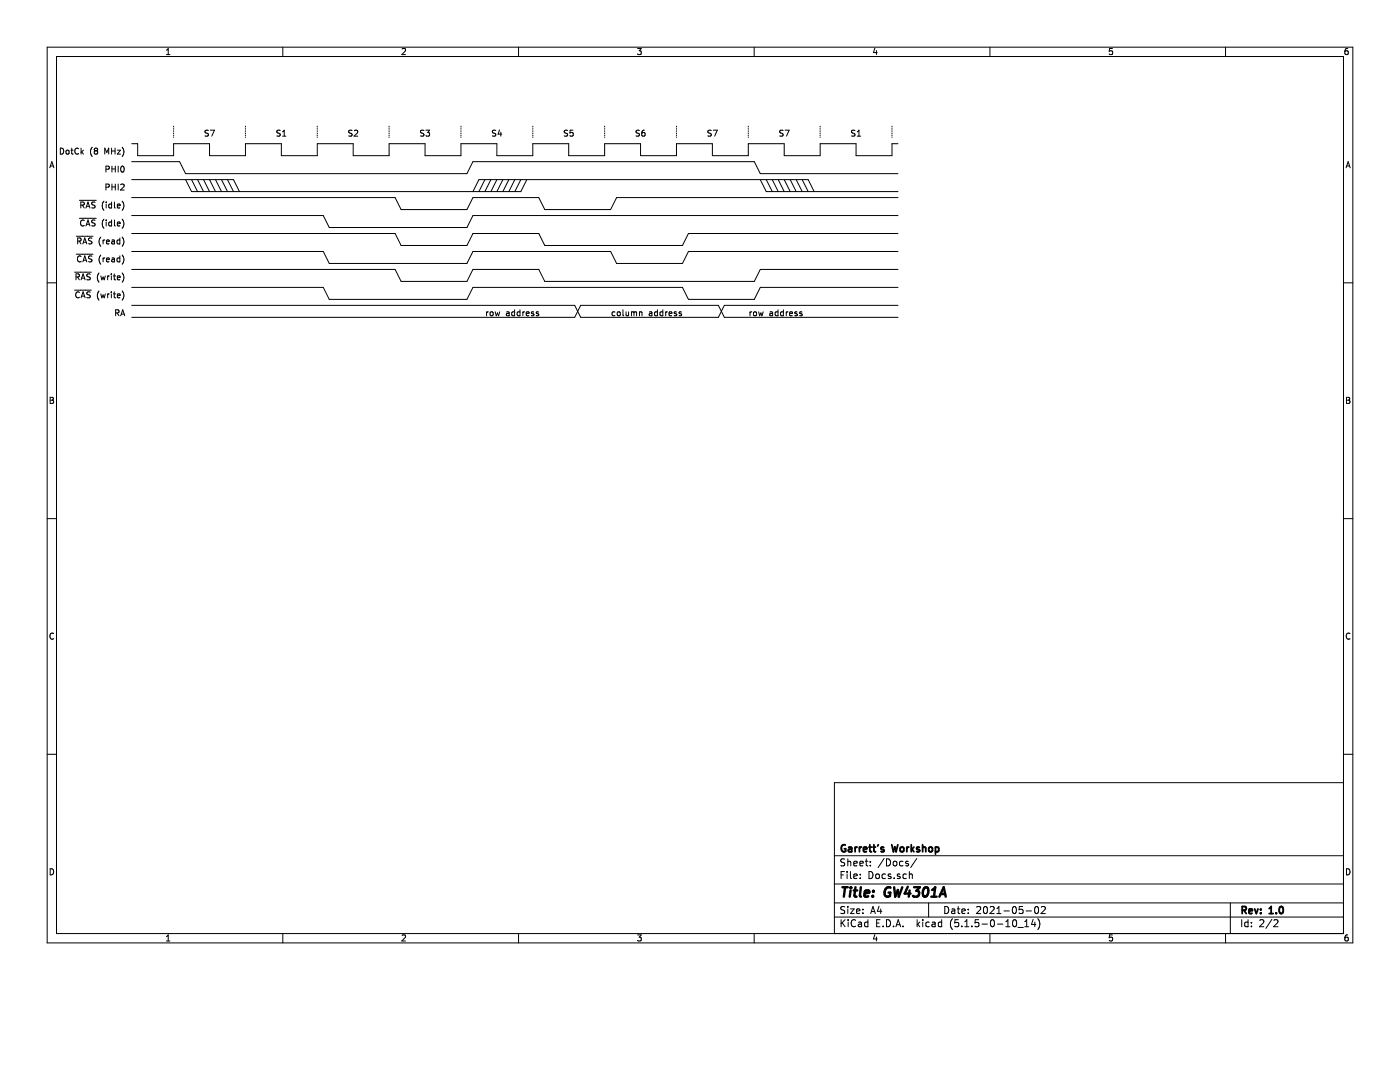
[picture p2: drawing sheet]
<svg xmlns="http://www.w3.org/2000/svg" width="279mm" height="216mm" viewBox="0 0 279 216" stroke-linecap="round" stroke-linejoin="round" font-family="sans-serif">
<path d="M0 0h279.4v215.9h-279.4z" fill-rule="evenodd" fill="#fff" stroke="#fff" stroke-width=".2"/>
<g fill="none" stroke="#000" stroke-width=".2">
<path d="M9.4 9.4h260.6v178.7h-260.6zM11.3 11.3h256.8v175h-256.8zM33.2 10.9h.7M33.2 10l.4-.3v1.2M56.4 9.4v1.9M80.2 9.8l.5-.1 .2 .3-.7 .9h.7M103.5 9.4v1.9M127.2 9.7h.8l-.4 .4 .3 .2v.5l-.1 .1-.6-.1M150.5 9.4v1.9M174.6 9.6l-.3 .9h.8M174.9 10.1v.8M197.6 9.4v1.9"/>
<path d="M222 9.7h-.6v.6l.6-.1v.6l-.2 .1-.4-.1M244.6 9.4v1.9M269 9.7h-.4l-.1 .3-.1 .7 .2 .2 .4-.1v-.6l-.4-.1-.2 .3M9.9 33.5l.4-1.2 .5 1.2M10 33.1h.6M12 29.6a.6 .6 0 0 1 .7 .6 .6 .6 0 0 1-.7 .6zM13.3 30l.4 .1v.6l-.3 .1-.2-.3zM14.1 30h.5M14.3 29.6v1l.3 .2M15.7 29.7a.53 .53 0 0 0-.8 .5 .53 .53 0 0 0 .8 .4M15.8 40h3.4M16.2 29.6v1.2"/>
<path d="M16.3 30.3l.4 .5M16.7 30l-.5 .4M18.4 29.4a1.38 1.38 0 0 0 0 1.8M19 30.1l-.2-.3 .2-.2h.3l.2 .2-.2 .3M19 30.1l-.2 .2 .1 .3 .1 .2 .4-.1 .1-.2v-.2l-.2-.2M19 30.1h.3M20.9 30.8v-1.2l.4 .8 .4-.8v1.2M21.1 33.8l.7-.1v-.4l-.7-.2v1.2M21.1 37.3h.7v-.5l-.7-.1v1.2M22.3 29.6v1.2M22.3 30.1h.7M22.3 33.1v1.2"/>
<path d="M22.3 36.7v1.2M22.3 37.3h.7M22.3 33.7h.7M23 29.6v1.2M23 33.1v1.2M23 36.7v1.2M23.4 30h.6l-.6 .8h.6M23.6 33.1v1.2M23.6 36.7v1.2M24.1 36.8l.4-.1 .3 .4-.8 .8h.8M24.2 33.3l.2-.2a.63 .63 0 0 1 .4 .6 .63 .63 0 0 1-.4 .6l-.3-.4zM24.4 29.4a1.31 1.31 0 0 1 0 1.8"/>
<path d="M26.3 28.7h1.2v2.4h7.1v-2.4h7.2v2.4h7.2v-2.4h7.2v2.4h7.1v-2.4h7.2v2.4h7.2v-2.4h7.1v2.4h7.2v-2.4h7.2v2.4h7.1v-2.4h7.2v2.4h7.2v-2.4h7.1v2.4h7.2v-2.4h7.2v2.4h7.1v-2.4h7.2v2.4h7.2v-2.4h7.1v2.4h7.2v-2.4h1.2M26.3 32.3h9.5l1.2 2.3h56.2l1.2-2.3h56.1l1.2 2.3h27.5M26.3 39.4h52.6l1.1 2.4h13.2l1.2-2.4h13.1l1.2 2.4h13.2l1.2-2.4h56.1M26.3 35.8h20.3l1.2 2.4M37 35.8l1.2 2.4h65.7l1.2-2.4M38.2 35.8l1.2 2.4M39.4 35.8l1.2 2.4M40.6 35.8l1.2 2.4M41.6 26h-.5l-.1 .1v.3l.5 .3 .1 .3-.2 .2-.5-.1M41.8 35.8l1.2 2.4M42 26h.8l-.5 1.2M43 35.8l1.2 2.4"/>
<path d="M44.2 35.8l1.2 2.4M45.4 35.8l1.2 2.4M55.9 26h-.4l-.2 .1v.3l.5 .3 .1 .3-.2 .2-.5-.1M56.4 27.2h.7M56.4 26.3l.3-.3v1.2M70.3 26h-.5l-.2 .1v.3l.6 .3 .1 .3-.3 .2-.4-.1M70.7 26.1l.5-.1 .2 .3-.7 .9h.7M84.6 26h-.4l-.2 .1v.3l.5 .3 .1 .3-.2 .2-.5-.1M85 26h.7l-.3 .4 .3 .1v.5l-.2 .2-.5-.2M94.4 38.2l1.2-2.4h65.7l1.2 2.4M96.8 35.8l-1.2 2.4M98 35.8l-1.2 2.4"/>
<path d="M98.9 26h-.4l-.2 .1v.3l.5 .3 .1 .3-.2 .2-.4-.1M99.2 35.8l-1.2 2.4M99.7 25.9l-.3 .9h.7M100 26.4v.8M100.4 35.8l-1.2 2.4M101.6 35.8l-1.2 2.4M102.7 35.8l-1.1 2.4M103.9 35.8l-1.2 2.4M113.3 26h-.5l-.2 .1v.3l.6 .3 .1 .3-.3 .2-.4-.1M114.4 26h-.6l-.1 .5 .2-.1 .5 .1v.5l-.2 .2-.5-.2M127.6 26h-.4l-.2 .1v.3l.5 .3 .1 .3-.2 .2-.5-.1M128.6 26h-.2l-.3 .3v.7l.2 .2 .4-.2v-.3l-.2-.3h-.2l-.2 .3"/>
<path d="M142 26h-.5l-.2 .1v.3l.5 .3 .2 .3-.3 .2-.4-.1M142.3 26h.9l-.6 1.2M151.7 35.8l1.2 2.4h26.3M152.9 35.8l1.2 2.4M154.1 35.8l1.2 2.4M155.3 35.8l1.2 2.4M156.3 26h-.5l-.2 .1v.3l.6 .3 .1 .3-.2 .2-.5-.1M156.5 35.8l1.2 2.4M156.7 26h.8l-.5 1.2M157.7 35.8l1.2 2.4M158.9 35.8l1.2 2.4M160.1 35.8l1.2 2.4"/>
<path d="M170.6 26h-.4l-.2 .1v.3l.5 .3 .1 .3-.2 .2-.5-.1M171.1 27.2h.7M171.1 26.3l.3-.3v1.2M268.6 33.5l.5-1.2 .4 1.2M268.7 33.1h.6M9.4 56.4h1.9M14.9 54.3h3.3M14.9 57.9h3.3M15.2 55.3l.6-.1v-.4l-.6-.2v1.2M15.2 50.7h3.4M15.2 47.1h3.4M15.5 55.3l.3 .5"/>
<path d="M15.5 48.1h.6v-.5l-.6-.1v1.2M15.8 48.1l.4 .6M15.8 58.4a.53 .53 0 0 0-.7 .4 .53 .53 0 0 0 .7 .5M15.8 43.6h3.4M16.1 40.9h.6l.1-.2v-.3l-.7-.1v1.2M16.2 55.8l.4-1.2 .4 1.2M16.2 51.2a.52 .52 0 0 0-.7 .1 .52 .52 0 0 0 0 .7l.3 .3 .4-.2M16.2 59.4l.4-1.2 .4 1.2M16.3 55.5h.6M16.3 59.1h.6M16.4 40.9l.4 .6M16.5 52.3l.4-1.2 .4 1.2"/>
<path d="M16.5 48.7l.4-1.2 .4 1.2M16.7 51.9h.5M16.7 48.3h.5M16.8 44a.53 .53 0 0 0-.7 .1 .53 .53 0 0 0 0 .7l.4 .3 .3-.1M17.2 41.5l.4-1.2 .3 1.2M17.2 45.1l.4-1.2 .3 1.2M17.3 41.2h.5M17.3 44.8h.5M18 54.7l-.4-.1-.2 .2v.3l.5 .2 .1 .3-.2 .2h-.5M18 58.3l-.4-.1-.2 .2v.3l.5 .2 .1 .3-.2 .2h-.5M18.4 47.6l-.5-.1-.2 .2 .1 .3 .5 .2v.4h-.6M18.4 51.1h-.5l-.2 .2 .1 .3 .5 .2v.3l-.6 .1"/>
<path d="M19 40.4l-.5-.1-.1 .1v.4l.5 .3 .1 .2-.2 .2h-.5M19 44l-.5-.1-.1 .1v.4l.5 .2 .1 .3-.2 .2-.5-.1M19.8 54.5a1.38 1.38 0 0 0 0 1.8M19.8 58.1a1.38 1.38 0 0 0 0 1.8M20.1 55.1l.2 .7 .3-.5 .2 .5 .2-.7M20.1 50.9a1.31 1.31 0 0 0 0 1.8M20.1 47.3a1.31 1.31 0 0 0 0 1.8M20.1 58.6l.2 .8 .3-.5 .2 .5 .2-.8M20.6 47.9v.8M20.6 51.5v.8M20.7 40.1a1.38 1.38 0 0 0 0 1.9M20.7 43.7a1.38 1.38 0 0 0 0 1.8"/>
<path d="M20.9 51.5l-.3 .2M20.9 47.9l-.3 .2M21.2 40.3v.1M21.2 40.7v.8M21.2 43.9v.1M21.2 44.3v.8M21.2 51.9l.6-.1v-.3h-.4l-.2 .1 .1 .6h.5M21.2 48.3l.6-.1v-.3h-.4l-.2 .2 .1 .5h.5M21.5 55.1v.7M21.5 58.6v.8M21.8 55.1l-.3 .2M21.8 58.6l-.3 .3"/>
<path d="M22.2 54.6v.2M22.2 55.1v.7M22.2 58.2v.2M22.2 58.6v.8M22.3 40.3v1.2M22.3 43.9v1.2M22.3 40.8l-.4-.1-.2 .2 .1 .6h.5M22.3 44.3h-.4l-.2 .2 .1 .5h.5M22.3 51.5h.5v.8M22.3 47.9h.5v.8M22.6 55.1h.5M22.6 58.6h.5"/>
<path d="M22.8 54.6v1.1l.3 .1M22.8 58.2v1.1l.3 .1M22.8 51.8l-.5 .2 .1 .3 .4-.1M22.8 40.3v1l.2 .2M22.8 43.9v1l.2 .2M22.8 48.2l-.5 .2 .1 .3 .4-.1M23.4 55.4l.6-.1-.1-.2h-.3l-.2 .1 .1 .6h.4M23.4 41.1l.6-.1-.1-.2-.3-.1-.2 .2 .1 .6h.4M23.4 44.7l.6-.1-.1-.3h-.3l-.2 .2 .1 .5h.4M23.4 59l.6-.1-.1-.2-.3-.1-.2 .2 .1 .6h.4M23.9 51.5h-.3l-.3 .2 .2 .5h.4M23.9 47.5v1.2"/>
<path d="M23.9 51.1v1.2M23.9 47.9h-.3l-.3 .2 .2 .5h.4M24.4 54.5a1.31 1.31 0 0 1 0 1.8M24.4 40.1a1.31 1.31 0 0 1 0 1.9M24.4 43.7a1.31 1.31 0 0 1 0 1.8M24.4 47.3a1.31 1.31 0 0 1 0 1.8M24.4 50.9a1.31 1.31 0 0 1 0 1.8M24.4 58.1a1.31 1.31 0 0 1 0 1.8M26.3 43h38.2l1.2 2.4h27.5l1.2-2.4h84.8M26.3 57.3h38.2l1.2 2.4h27.5l1.2-2.4h41.8l1.2 2.4h13.1l1.2-2.4h27.5M26.3 53.8h52.6l1.1 2.4h13.2l1.2-2.4h13.1l1.2 2.4h41.8l1.2-2.4h27.5M26.3 46.6h52.6l1.1 2.4h13.2l1.2-2.4h13.1l1.2 2.4h27.5l1.2-2.4h41.8"/>
<path d="M26.3 50.2h38.2l1.2 2.4h27.5l1.2-2.4h27.5l1.2 2.4h13.1l1.2-2.4h41.8M268.1 56.4h1.9M10 79.3h.4l.3 .2-.3 .4 .3 .2-.2 .4h-.5zM10 79.9h.4M23.1 62.4l.6-.1v-.4l-.6-.1v1.2M23.3 62.4l.5 .6M24.1 63l.4-1.2 .4 1.2M24.2 62.7h.6M26.3 60.9h88.4l1.2 2.4h27.5l1.2-2.4h34.6M26.3 63.3h88.4l1.2-2.4h27.5l1.2 2.4h34.6M97.1 62.2v.8M97.5 62.2l-.4 .2"/>
<path d="M97.8 62.3l.2-.1 .4 .1-.1 .7-.5-.1zM98.8 62.2l.2 .8 .3-.6 .2 .6 .2-.8M101.1 62.3h.5v.7M101.6 62.5l-.5 .2v.3h.5M102.7 62.3l-.4-.1-.2 .2 .1 .6h.5M102.7 61.8v1.2M103.8 62.3l-.4-.1-.2 .2 .1 .6h.5M103.8 61.8v1.2M104.3 62.2v.8M104.7 62.2l-.4 .2M105 62.6l.6-.1-.1-.2-.3-.1-.2 .2 .1 .6h.4M106.5 62.3l-.3-.1-.2 .2 .1 .2 .4 .1v.3h-.5"/>
<path d="M107.5 62.3l-.3-.1-.2 .2 .1 .2 .4 .1v.3h-.5M122.7 62.3l-.3-.1-.3 .2 .2 .6h.4M123.2 62.3l.2-.1 .4 .1-.1 .7-.5-.1zM124.3 61.8v1l.2 .2M124.9 62.2l.1 .8 .4-.1M125.4 62.2v.8M126 62.3l.4-.1 .1 .2M126 62.2v.8M126.5 62.4l.2-.2 .3 .1v.7M126.5 62.4v.6M127.6 62.2v.8M127.6 62.3h.5v.7"/>
<path d="M129.6 62.3h.5v.7M130.1 62.5l-.5 .2v.3h.5M131.2 62.3l-.4-.1-.2 .2 .2 .6h.4M131.2 61.8v1.2M132.3 62.3l-.4-.1-.2 .2 .1 .6h.5M132.3 61.8v1.2M132.9 62.2v.8M133.2 62.2l-.3 .2M133.5 62.6l.6-.1-.1-.2-.3-.1-.2 .2 .1 .6h.4M135 62.3l-.3-.1-.1 .2v.2l.4 .1v.3h-.4M136 62.3l-.3-.1-.2 .2 .1 .2 .4 .1v.3h-.5M149.7 62.2v.8"/>
<path d="M150 62.2l-.3 .2M150.4 62.3l.2-.1 .3 .1v.7l-.5-.1zM151.4 62.2l.2 .8 .3-.6 .2 .6 .2-.8M153.7 62.3h.4l.1 .7M154.2 62.5l-.6 .2 .1 .3h.5M155.3 62.3l-.4-.1-.2 .2 .1 .6h.5M155.3 61.8v1.2M156.3 62.3l-.3-.1-.2 .2 .1 .6h.4M156.3 61.8v1.2M156.9 62.2v.8M157.3 62.2l-.4 .2M157.6 62.6l.6-.1-.1-.2-.3-.1-.2 .2 .1 .6h.4"/>
<path d="M159.1 62.3l-.3-.1-.2 .2 .1 .2 .4 .1v.3h-.5M160 62.3l-.2-.1-.2 .2v.2l.4 .1v.3h-.4M268.7 79.3h.4l.3 .2-.3 .4 .3 .2-.2 .4h-.5zM268.7 79.9h.4M9.4 103.5h1.9M268.1 103.5h1.9M10.7 126.4a.54 .54 0 0 0-.7 .5 .54 .54 0 0 0 .7 .5M269.4 126.4a.54 .54 0 0 0-.7 .5 .54 .54 0 0 0 .7 .5M9.4 150.5h1.9M268.1 156.2h-101.6v30.1M268.1 150.5h1.9M10 173.4a.62 .62 0 0 1 .7 .6 .62 .62 0 0 1-.7 .6z"/>
<path d="M166.5 176.4h101.6M166.5 170.8h101.6M167.9 174.6h.4M168.5 173.9h-.6v1.4M168.6 171.4h-.5l-.3 .2 .1 .4 .6 .3v.4l-.2 .1-.5-.1M169.1 173.9v.1M169.1 174.4v.9M169.2 171.4v1.4M169.2 172l.2-.1h.3l.1 .9M169.7 173.9v1.2l.2 .2M170.4 174.9l.7-.2-.1-.2-.4-.1-.2 .2 .1 .6h.5M170.4 172.3l.7-.1-.1-.3h-.4l-.2 .1 .1 .7h.5"/>
<path d="M171.6 172.3l.7-.1-.1-.3h-.4l-.2 .1 .1 .7h.5M171.7 175.2v.1M171.7 174.5v.1M172.7 171.9h.5M172.9 171.4v1.2l.3 .2M173.4 173.9a.71 .71 0 0 1 .8 .7 .71 .71 0 0 1-.8 .7zM173.7 172.7v.1M173.7 171.9v.1M174.8 174.5l.2-.1 .4 .1v.7l-.2 .1-.4-.1zM176.4 171.3l-1.2 1.8M176.7 174.5l-.4-.1-.3 .2 .1 .6 .2 .1 .4-.1M176.9 171.4a.71 .71 0 0 1 .8 .7 .71 .71 0 0 1-.8 .7z"/>
<path d="M177.8 174.5l-.4-.1-.1 .2v.2l.5 .1v.3h-.5M178.3 172l.2-.1 .4 .1v.7l-.2 .1-.4-.1zM178.4 175.2v.1M179.6 174.5l-.3-.1-.2 .2v.2l.5 .1v.3h-.5M180.2 171.9h-.4l-.3 .2 .1 .6 .2 .1 .4-.1M180.9 174.5l-.4-.1-.3 .2 .1 .6 .2 .1 .4-.1M181.3 171.9h-.4l-.2 .1 .1 .3 .5 .1v.3h-.6M181.5 174.5l.2-.1 .3 .1 .1 .8M181.5 173.9v1.4M183 171.3l-1.3 1.8M268.7 173.4a.62 .62 0 0 1 .7 .6 .62 .62 0 0 1-.7 .6zM33.2 186.9l.4-.4v1.3"/>
<path d="M33.2 187.8h.7M56.4 186.3v1.8M80.2 186.6l.5-.1 .2 .4-.7 .9h.7M103.5 186.3v1.8M127.2 186.5h.8l-.4 .5 .3 .1v.5l-.1 .2-.6-.2M150.5 186.3v1.8M166.5 183h101.6M166.5 180.2h101.6M167.9 183.5v1.4M168.1 184.1l.5 .8M168.6 181l-.5-.1-.3 .2 .1 .4 .6 .3v.4l-.2 .1-.5-.1M168.6 183.5l-.7 .8"/>
<path d="M169.2 180.9v.1M169.2 181.4v.9M169.3 183.5v.2M169.3 184v.9M169.7 181.4h.8l-.8 .9h.8M170.7 183.7a.56 .56 0 0 0-.7-.1 .56 .56 0 0 0-.1 .7 .53 .53 0 0 0 .2 .6 .53 .53 0 0 0 .6-.1M170.9 181.8l.7-.1-.1-.3h-.4l-.2 .2 .1 .6h.5M171.3 184.1h.6v.8M171.9 184.3l-.4 .1-.2 .2 .2 .3 .4-.1M172.2 182.2v.1M172.2 181.4v.2M173.2 184.1l-.4-.1-.3 .3 .1 .5 .2 .1 .4-.1"/>
<path d="M173.2 183.5v1.4M173.8 182.3l.4-1.4 .5 1.4M173.9 181.9h.7M174.6 186.5l-.3 .9h.8M174.9 187v.8M175 184.2h.4M175.4 180.8l-.3 1h.9M175.6 183.5h-.6v1.4h.6M175.8 181.4v.9M176.2 184.8v.1M176.9 183.5a.71 .71 0 0 1 .8 .7 .71 .71 0 0 1-.8 .7zM178.3 184.8v.1"/>
<path d="M178.8 184.9l.5-1.4 .4 1.4M178.9 184.5h.7M180.2 184.8v.1M183 183.5v1.4M183.2 184.4l.4 .5M183.6 184l-.6 .5M184.2 183.5v.2M184.2 184v.9M185.3 180.2v2.8M185.4 184.1l-.4-.1-.2 .3v.5l.2 .1 .4-.1M186 184.1h.6v.8M186.6 184.3l-.6 .3 .2 .3 .4-.1"/>
<path d="M187.9 184.1l-.4-.1-.2 .3v.5l.2 .1 .4-.1M187.9 183.5v1.4M188.6 180.9a.71 .71 0 0 1 .7 .7 .71 .71 0 0 1-.7 .7zM190 181.4h.5l.1 .9M190.1 183.3a1.61 1.61 0 0 0 0 2.2M190.6 181.7l-.5 .1-.2 .2 .2 .3 .5-.1M191 181.4h.6M191.2 180.9v1.2l.4 .2M191.3 183.5h-.7l-.1 .7 .7-.1 .1 .2v.5l-.2 .1-.6-.1M191.9 184.8v.1M192 181.8l.6-.1v-.3h-.4l-.2 .2v.6h.6M192.5 184.9h.9"/>
<path d="M192.5 183.9l.4-.4v1.4M193.2 182.2v.1M193.2 181.4v.2M194 184.8v.1M194.9 181l.6-.1 .2 .4-.8 1h.8M195.3 183.5h-.7v.7l.6-.1 .1 .7-.2 .1-.5-.1M196 184.4h1.1M196.4 181l.3-.1a.8 .8 0 0 1-.1 1.4l-.2-.1-.1-.4zM197.6 186.3v1.8M197.6 181l.5-.1 .3 .4-.9 1h.9M197.8 183.6l.2-.1a.75 .75 0 0 1 .5 .7 .75 .75 0 0 1-.5 .7 .94 .94 0 0 1-.2-1.3zM198.9 182.3h.9"/>
<path d="M198.9 181.3l.5-.4v1.4M199.1 184.4h1M200.4 181.8h1M200.7 183.9l.4-.4v1.4M200.7 184.9h.9M202.2 181l.2-.1a.75 .75 0 0 1 .5 .7 .75 .75 0 0 1-.5 .7l-.4-.5zM202.2 183.7l.2-.2a.75 .75 0 0 1 .5 .7 .75 .75 0 0 1-.5 .7l-.3-.5zM203.2 185.1h1M204.1 180.9h-.7v.7l.7-.1 .1 .2-.1 .5-.2 .1-.5-.1M204.5 184.9h.8M204.5 183.9l.4-.4v1.4M204.8 181.8h1.1"/>
<path d="M206.2 183.4l-.3 1.1h.8M206.5 184v.9M206.6 181l.3-.1a.8 .8 0 0 1-.1 1.4l-.2-.1-.1-.4zM207.1 183.3a1.61 1.61 0 0 1 0 2.2M207.8 181l.5-.1 .3 .4-.9 1h.9M222 186.5h-.6v.6l.6-.1v.6l-.2 .2-.4-.2M244.6 186.3v1.8M245.5 180.2v6.1M247.8 183.5v1.4M249.1 184.1l-.4-.1-.3 .3 .1 .5h.6M249.1 183.5v1.4M249.7 184.8v.1"/>
<path d="M249.7 184.1v.1M251.4 183.7l.6-.2 .2 .4-.9 1h.9M253.8 183.4l-1.2 1.9M254.2 183.7l.6-.2 .3 .4-.9 1h.9M269 186.5l-.4 .1-.1 .2-.1 .7 .2 .3 .4-.2v-.6h-.4l-.2 .2"/>
</g>
<g fill="none" stroke="#000" stroke-width=".36">
<path d="M168.7 168.6a.65 .65 0 0 0-.8 .7 .65 .65 0 0 0 .8 .6l.1-.5h-.3M169.4 169.1h.5l.1 .9M170 169.4h-.5l-.2 .2 .2 .4 .5-.1M170.7 169v1M171.1 169l-.4 .3M171.5 169v1M171.9 169l-.4 .3M172.3 169.5l.7-.1-.1-.3-.4-.1-.2 .2 .1 .7h.5M173.4 169h.5M173.6 168.6v1.2l.3 .2M174.2 169h.5M174.4 168.6v1.2l.3 .2"/>
<path d="M175.3 168.6l-.2 .2M176.4 169.1l-.4-.1-.2 .2 .1 .2 .5 .2v.3h-.6M178 168.6l.3 1.4 .3-1 .2 1 .4-1.4M179.7 169.2l.2-.2 .4 .2v.6l-.2 .2-.4-.2zM181 169v1M181.4 169l-.4 .3M181.9 168.6v1.4M182 169.4l.4 .6M182.4 169l-.5 .6M183.5 169.1l-.4-.1-.2 .2 .1 .2 .5 .2v.3h-.6M184.1 169.2l.2-.2 .4 .1 .1 .9M184.1 168.6v1.4"/>
<path d="M185.4 169.2l.2-.2 .4 .2v.6l-.2 .2-.4-.2zM186.7 169.1l.4-.1 .3 .3-.2 .6h-.5M186.7 169v1.4M247.9 181.6h.7l.1-.2-.1-.4-.1-.1h-.6v1.4M248.2 181.6l.5 .7M249.3 181.8l.6-.1v-.3h-.4l-.2 .2v.6h.6M250.4 181.4l.3 .9 .4-.9M251.6 182.2v.1M251.6 181.4v.2M253.3 182.3h.8M253.3 181.3l.4-.4v1.4M254.7 182.2v.1"/>
<path d="M255.4 181l.2-.1a.75 .75 0 0 1 .5 .7 .75 .75 0 0 1-.5 .7l-.3-.5z"/>
</g>
<g fill="none" stroke="#000" stroke-width=".48">
<path d="M168.1 177h1.1M168.6 177l-.2 1.9M169.7 177.7l-.1 1.2M169.8 177v.2M169.8 177l.1 .1-.1 .1M170.4 177.7h.7M170.7 177l-.2 1.7 .1 .1 .3 .1M171.8 177l-.2 1.7 .2 .2M172.5 178.3l1-.2-.1-.3-.5-.1-.3 .2v.9h.7M174.2 178.8v.1M174.3 177.8h.1l-.1 .1M174.3 177.8v.1"/>
<path d="M177.7 177.1a.96 .96 0 0 0-1.1 .6 .96 .96 0 0 0 .5 1.2l.5-.1 .1-.7h-.4M178.4 177l.3 1.9 .5-1.3 .2 1.3 .7-1.9M181.2 176.9l-.7 1.4h1.2M181.5 177.7l-.1 1.2M182.4 177h1.2l-.7 .8a.45 .45 0 0 1 .5 .3v.5l-.2 .2-.8 .1-.2-.1M184.4 177.2l.2-.1a.4 .4 0 0 1 .4 0 .4 .4 0 0 1 .2 .3v.8a.69 .69 0 0 1-.7 .7l-.2-.1a1.61 1.61 0 0 1 .1-1.6zM185.9 178.9h1M186 177.6l.6-.6-.2 1.9M187.5 178.9l.8-1.9 .4 1.9M187.7 178.4h.9"/>
</g>
<path d="M34.6 27.5v-2.4M49 27.5v-2.4M63.3 27.5v-2.4M77.7 27.5v-2.4M92 27.5v-2.4M106.3 27.5v-2.4M120.7 27.5v-2.4M135 27.5v-2.4M149.3 27.5v-2.4M163.7 27.5v-2.4M178 27.5v-2.4" fill="none" stroke="#000" stroke-width=".2" stroke-dasharray=".2 .1" stroke-linecap="butt"/>
</svg>
